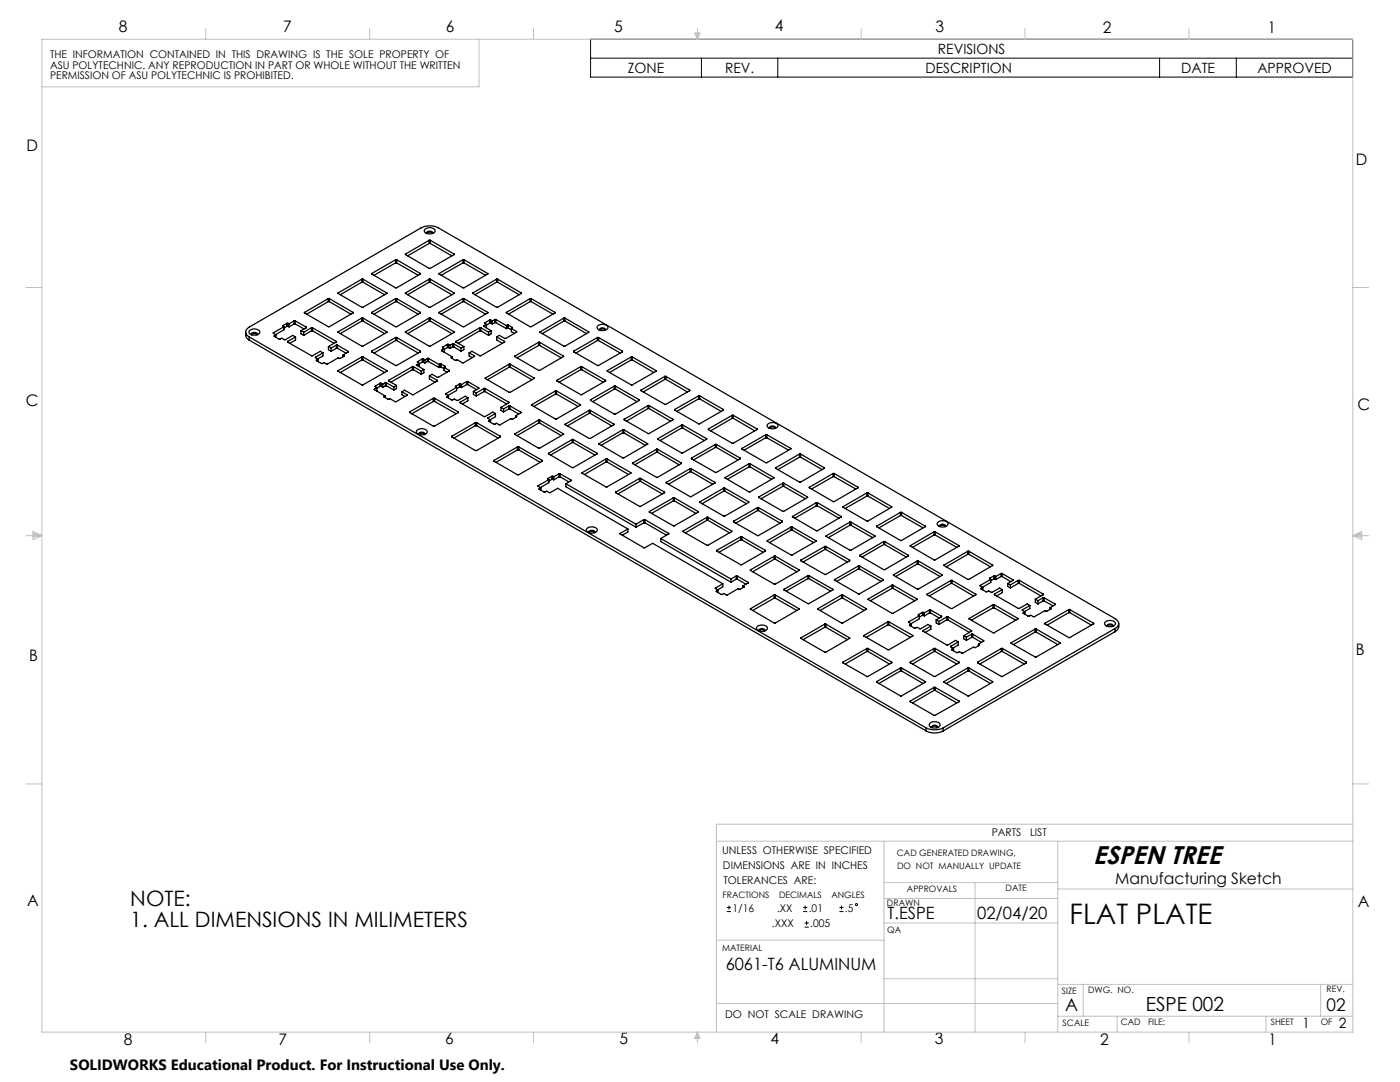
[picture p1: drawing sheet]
<svg xmlns="http://www.w3.org/2000/svg" width="279mm" height="216mm" viewBox="0 0 279 216" stroke-linecap="round" stroke-linejoin="round" font-family="sans-serif">
<defs><g id="words">
<text font-size="5.6" x="213.5" y="184.5">FLAT PLATE</text>
<text font-size="5.1" x="218.2" y="172.4">ESPEN TREE</text>
<g font-size="4.2">
<text x="26" y="180.9">NOTE:</text>
<text x="26" y="185">1. ALL DIMENSIONS IN MILIMETERS</text>
</g>
<text font-size="3.9" x="228.7" y="201.7">ESPE 002</text>
<g font-size="3.5">
<text x="212.6" y="201.7">A</text>
<text x="264.7" y="201.7">02</text>
</g>
<g font-size="3.4">
<text x="177.1" y="183.5">T.ESPE</text>
<text x="195" y="183.5">02/04/20</text>
<text x="144.8" y="193.6">6061-T6 ALUMINUM</text>
</g>
<g font-size="3.2">
<text x="23.7" y="6.3">8</text>
<text x="56.5" y="6.4">7</text>
<text x="89" y="6.4">6</text>
<text x="122.6" y="6.4">5</text>
<text x="154.6" y="6.3">4</text>
<text x="186.7" y="6.4">3</text>
<text x="220.1" y="6.6">2</text>
<text x="253" y="6.6">1</text>
<text x="5.3" y="30">D</text>
<text x="270.6" y="32.9">D</text>
<text x="5.2" y="81">C</text>
<text x="270.9" y="81.9">C</text>
<text x="5.8" y="132">B</text>
<text x="270.6" y="130.7">B</text>
<text x="222.6" y="176.4">Manufacturing Sketch</text>
<text x="5.4" y="180.9">A</text>
<text x="271" y="181">A</text>
<text x="24.7" y="208.4">8</text>
<text x="55.6" y="208.5">7</text>
<text x="88.8" y="208.4">6</text>
<text x="123.6" y="208.4">5</text>
<text x="153.8" y="208.4">4</text>
<text x="186.6" y="208.3">3</text>
<text x="219.6" y="208.4">2</text>
<text x="253.2" y="208.5">1</text>
</g>
<text font-size="3" x="14" y="213.5">SOLIDWORKS Educational Product. For Instructional Use Only.</text>
<g font-size="2.8">
<text x="187.2" y="10.8">REVISIONS</text>
<text x="125.3" y="14.5">ZONE</text>
<text x="144.7" y="14.5">REV.</text>
<text x="184.7" y="14.5">DESCRIPTION</text>
<text x="235.7" y="14.5">DATE</text>
<text x="250.9" y="14.5">APPROVED</text>
<text x="260" y="205.2">1</text>
<text x="267.2" y="205">2</text>
</g>
<g font-size="2.1">
<text x="10" y="11.6">THE INFORMATION CONTAINED IN THIS DRAWING IS THE SOLE PROPERTY OF</text>
<text x="10" y="13.7">ASU POLYTECHNIC. ANY REPRODUCTION IN PART OR WHOLE WITHOUT THE WRITTEN</text>
<text x="10" y="15.9">PERMISSION OF ASU POLYTECHNIC IS PROHIBITED.</text>
<text x="197.9" y="166.8">PARTS</text>
<text x="205.6" y="166.8">LIST</text>
<text x="144.1" y="170.3">UNLESS OTHERWISE SPECIFIED</text>
<text x="144.3" y="173.3">DIMENSIONS ARE IN INCHES</text>
<text x="144.4" y="176.4">TOLERANCES ARE:</text>
<text x="146.2" y="181.9">1/16</text>
<text x="154.1" y="185">.XXX</text>
<text x="155.1" y="181.9">.XX</text>
<text x="161.4" y="181.9">.01</text>
<text x="161.7" y="185">.005</text>
<text x="168.6" y="181.9">.5</text>
<text x="144.7" y="203">DO NOT SCALE DRAWING</text>
</g>
<g font-size="1.8">
<text x="179" y="170.9">CAD GENERATED DRAWING,</text>
<text x="179" y="173.4">DO NOT MANUALLY UPDATE</text>
<text x="144.2" y="179.2">FRACTIONS</text>
<text x="155.5" y="179.2">DECIMALS</text>
<text x="165.9" y="179.2">ANGLES</text>
<text x="181" y="178.1">APPROVALS</text>
<text x="200.7" y="177.9">DATE</text>
<text x="177" y="180.8">DRAWN</text>
<text x="144.1" y="189.8">MATERIAL</text>
<text x="177.1" y="186.2">QA</text>
<text x="264.7" y="197.9">REV.</text>
<text x="211.9" y="198.3">SIZE</text>
<text x="217.1" y="198.1">DWG. NO.</text>
<text x="212.1" y="204.7">SCALE</text>
<text x="223.7" y="204.6">CAD</text>
<text x="229.1" y="204.6">FILE:</text>
<text x="253.6" y="204.5">SHEET</text>
<text x="263.6" y="204.5">OF</text>
</g>
</g></defs>
<g fill="none" stroke="#000" stroke-width=".2">
<path d="M117.9 7.8h152v7.6h-152zM117.9 11.6h152M140 11.6v3.8M155.2 11.6v3.8M231.4 11.6v3.8M246.7 11.6v3.8M145.1 181.9h.8M145.1 181.1h.8M145.5 180.7v.8M160.3 181.9h.8M160.3 181.1h.8M160.6 185h.8"/>
<path d="M160.6 184.2h.8M160.7 180.7v.8M161 183.8v.8M167.5 181.9h.8M167.5 181.1h.8M167.9 180.7v.8"/>
<circle cx="170.9" cy="180.5" r=".21"/>
</g>
<g fill="none" stroke="#c0c0c0" stroke-width=".2">
<path d="M8.4 7.8h261.6v198.2h-261.6zM41.1 5.7v2.1M73.8 5.7v2.1M95.6 7.8v9.5h-87.2M106.5 5.7v2.1M138.6 6.6h1.1l-.5 1.2zM138.9 6.6l.3 1.2M139.2 5.7v2.1M139.5 6.6l-.3 1.2M171.9 5.7v2.1M204.6 5.7v2.1M237.3 5.7v2.1"/>
<path d="M5.2 57.4h3.2M270 57.4h3.2M5.2 106.9h3.2M6.6 106l1.8 .9-1.8 .8zM6.6 106.4l1.8 .5M6.6 106.6l1.8 .3M8.4 106.9l-1.8 .2M270 106.9h3.2M270 106.9l1.7 .2M270 106.9l1.7-.9v1.7zM271.7 106.6l-1.7 .3M271.7 106.4l-1.7 .5"/>
<path d="M5.2 156.4h3.2M270 156.4h3.2M143 167.9h127M176.4 167.9v38.1M176.4 179.3h34.7M176.4 176.1h34.7M194.6 176.1v29.9M211.1 167.9v38.1M211.1 177.4h58.9M270 164.5h-127v41.5M143 187.6h33.4M176.4 195.3h34.7"/>
<path d="M176.4 184.2h34.7M211.1 196.4h58.9M216.2 196.4v6.4M263.6 196.4v6.4M41.1 206v2.1M73.8 206v2.1M106.5 206v2.1M139.2 206v2.1M139.2 206l.5 1.2h-1.1zM139.2 206l-.3 1.2M139.2 206l.3 1.2M143 200.2h68.1"/>
<path d="M171.9 206v2.1M204.6 206v2.1M211.1 202.8h58.9M223 202.8v3.2M237.3 206v2.1M252.7 202.8v3.2"/>
</g>
<g fill="none" stroke="#000" stroke-width=".25">
<path d="M65.5 59.6h.2M65.5 59.6l-4.7 2.7M65.5 59.6v.6M65.7 59.6l4.7 2.7M65.7 59.6v.6M67.5 58.5v.1M67.5 58.6l4.7 2.7h.2l4.8-2.7M72.2 55.7h.2M72.2 56.3h.2M72.2 55.7l-4.7 2.8M72.2 55.7v.6M72.2 56.3l-4.3 2.5"/>
<path d="M72.4 55.7l4.8 2.8M72.4 56.3l4.4 2.5M72.4 55.7v.6M74.2 54.6v.1M74.2 54.7l4.8 2.7h.2l4.7-2.7M77.2 58.5v.1M79 51.8h.2M79 59.6h.2M79 52.5h.2M79 51.8l-4.8 2.8M79 59.6l-4.8 2.7M79 51.8v.7"/>
<path d="M79 59.6v.6M79 52.5l-4.4 2.4M79.2 51.8l4.7 2.8M79.2 59.6l4.7 2.7M79.2 52.5l4.3 2.4M79.2 51.8v.7M79.2 59.6v.6M80.9 58.5v.1M80.9 58.6l4.8 2.7h.2l4.7-2.7M80.9 50.7v.1M80.9 50.8l4.9 2.8 4.8-2.8M83.9 54.6v.1"/>
<path d="M84.7 45.8a1.34 1.34 0 0 1 2.2 .2 1.26 1.26 0 0 1-2.2 0zM85.2 46.6a.77 .77 0 0 1 1.1 0M85.2 46.6v-.1a.69 .69 0 0 1 1.2 0l-.1 .1M85.7 55.7h.2M85.7 47.9h.2M85.7 56.3h.2M85.7 48.6h.2M85.7 55.7l-4.8 2.8M85.7 47.9l-4.8 2.8M85.7 47.9v.7M85.7 55.7v.6M85.7 56.3l-4.3 2.5"/>
<path d="M85.7 48.6l-4.3 2.4M85.9 48.6l4.3 2.4M85.9 47.9l4.7 2.8M85.9 55.7l4.7 2.8M85.9 47.9v.7M85.9 55.7v.6M85.9 56.3l4.3 2.5M87.6 54.6v.1M87.6 54.7l4.8 2.7h.2l4.7-2.7M90.6 58.5v.1M90.6 50.7v.1M92.4 59.6h.2"/>
<path d="M92.4 51.8h.2M92.4 52.5h.2M92.4 59.6l-4.8 2.7M92.4 51.8l-4.8 2.8M92.4 51.8v.7M92.4 59.6v.6M92.4 52.5l-4.3 2.4M92.6 59.6l4.7 2.7M92.6 51.8l4.7 2.8M92.6 52.5l4.3 2.4M92.6 51.8v.7M92.6 59.6v.6"/>
<path d="M94.4 58.5v.1M94.4 58.6l4.7 2.7h.2l4.7-2.7M97.3 54.6v.1M99.1 55.7h.2M99.1 56.3h.2M99.1 55.7l-4.7 2.8M99.1 55.7v.6M99.1 56.3l-4.3 2.5M99.3 55.7l4.7 2.8M99.3 55.7v.6M99.3 56.3l4.3 2.5M104 58.5v.1"/>
<path d="M105.8 59.6h.2M105.8 59.6l-4.7 2.7M105.8 59.6v.6M106 59.6l4.8 2.7M106 59.6v.6M49 66.3a1.38 1.38 0 0 0 .7 1.6M49.7 67.2a1.04 1.04 0 0 1-.7-.9 1.04 1.04 0 0 1 .7-1l34.3-19.8a3.7 3.7 0 0 1 3.5 0l135 77.9a1.03 1.03 0 0 1 .8 1 1.03 1.03 0 0 1-.8 1M49.7 66a1.37 1.37 0 0 1 2.2 .3 1.26 1.26 0 0 1-2.2 0zM49.7 67.2l135.1 78M49.7 67.2v.7M49.7 67.9l135.1 77.9M50.2 66.8a.77 .77 0 0 1 1.1 0"/>
<path d="M50.2 66.8v-.1a.69 .69 0 0 1 1.2 0l-.1 .1M54.6 66.4v.1M54.6 66.5l.5 .3M54.8 67v.1M54.8 67.1l.9 .6 .5-.2 .6 .3 1.6-.9 .6 .3M55.1 66.8l-.3 .2M55.1 66.8v.5M56.5 64.9v.2M56.5 65.1l.2 .1M56.7 65.2l-2.1 1.2M56.7 65.2v.6l-1.7 1M57.3 64.5h.2"/>
<path d="M57.3 65.1h.2M57.3 64.5l-.8 .4M57.3 64.5v.6M57.3 65.1l-.6 .4M57.4 68.1v.2M57.4 68.3l4.8 2.7 1.7-.9 .6 .3M57.5 64.5l.2 .1M57.5 64.5v.6M57.5 65.1l.2 .1M57.7 64.6v.6M58.7 64h.2M58.7 64.6h.2"/>
<path d="M58.7 64l-1 .6M58.7 64.6l-1 .6M58.7 64v.6M58.9 64l2.2 1.3M58.9 64v.6M58.9 64.6l1.8 1.1M59 67.2l-1.6 .9M59 67.2v.6l-1.2 .7M60 66l.6 .3M60 66v.6l.6 .3M60.6 66.3v.6M60.8 62.3v.1"/>
<path d="M60.8 62.4l4.7 2.8h.2l4.7-2.8M61.1 65.3v.1M61.1 65.4l-1.1 .6M62.2 65.4h.2M62.2 66h.2M62.2 65.4l-1.6 .9M62.2 65.4v.6M62.2 66l-1.6 .9M62.4 65.4l4.7 2.7M62.4 65.4v.6M62.4 66l4.3 2.5M63 71.3v.1"/>
<path d="M63 71.4l.5 .3M63.2 71.9v.1M63.5 71.7l-.3 .2M63.5 71.7v.5M64.5 70.4l-1.5 .9M64.5 70.4v.6l-1.1 .6M65.5 60.2h.2M65.5 60.2l-4.3 2.5M65.5 69.1l.6 .4M65.5 69.1v.7l.6 .3M65.7 60.2l4.3 2.5M66.1 69.5v.6"/>
<path d="M67.1 68.1v.2M67.1 68.3l-1.6 .8M67.1 68.9h.2M67.1 69.5h.2M67.1 68.9l-1 .6M67.1 69.5l-1 .6M67.1 68.9v.6M67.3 68.9l2.2 1.2M67.3 68.9v.6M67.3 69.5l1.8 1M67.5 73.9v.2M67.5 74.1l4.7 2.7 5-2.7"/>
<path d="M67.5 66.2v.1M67.5 66.3l4.7 2.8h.2l4.8-2.8M68.5 70.8l.2 .1M68.5 70.8v.4M68.7 71.1l-.9 .4-.3-.1-2.2 1.3-.6-.3-.5 .2-1-.6M68.7 70.9v.2M69.5 70.1v.1M69.5 70.2l-1 .6M70.4 62.3v.1M72.2 71.2h.2M72.2 63.5h.2M72.2 71.8h.2"/>
<path d="M72.2 64.1h.2M72.2 63.5l-4.7 2.7M72.2 71.2l-4.7 2.7M72.2 63.5v.6M72.2 71.2v.6M72.2 71.8l-4.3 2.5M72.2 64.1l-4.3 2.5M72.4 71.2l4.8 2.7M72.4 63.5l4.8 2.7M72.4 64.1l4.4 2.5M72.4 71.8l4.4 2.5M72.4 63.5v.6"/>
<path d="M72.4 71.2v.6M74.2 62.3v.1M74.2 62.4l4.8 2.8h.2l4.7-2.8M74.2 70.1v.1M74.2 70.2l4.8 2.8 4.9-2.8M74.7 77.6v.2M74.7 77.8l2.1 1.2M74.9 77v.2M74.9 77.2l.3 .1M75.2 77.3l-.5 .3M75.2 77.3l-.1 .7M75.8 76.5h.3"/>
<path d="M75.8 77.1h.3M75.8 76.5l-.9 .5M75.8 76.5v.6M75.8 77.1l-.6 .4M76.1 76.5l.3 .2M76.1 76.5v.6M76.1 77.1l.3 .2M76.4 76.7v.6M76.7 79.1v.1M76.8 79l-.1 .1M76.8 79v.3M76.9 76.4h.2"/>
<path d="M76.9 77h.2M76.9 76.4l-.5 .3M76.9 76.4v.6M76.9 77l-.5 .3M77.1 76.4l1.5 .8M77.1 76.4v.6M77.1 77l1.5 .8M77.2 73.9v.2M77.2 66.2v.1M77.6 75.9v.1M77.6 76l1.5 .9M78.6 77.2v.6"/>
<path d="M79 67.3h.2M79 67.9h.2M79 60.2h.2M79 67.3l-4.8 2.8M79 67.9l-4.4 2.5M79 67.3v.6M79 60.2l-4.4 2.5M79.1 76.9l-.5 .3M79.1 76.9v.6l-.5 .3M79.2 67.3l4.7 2.8M79.2 67.3v.6M79.2 67.9l4.3 2.5"/>
<path d="M79.2 60.2l4.3 2.5M80.2 78.2l1 .6M80.2 78.2v.6l.6 .3M80.9 66.2v.1M80.9 66.3l4.8 2.8h.2l4.7-2.8M81.2 78.9l-2.1 1.3-1.3-.6-.4 .1-.7-.5M81.2 78.8v.1M82.3 73.2h.2M82.3 73.8h.2M82.3 73.2l-4.7 2.7M82.3 73.2v.6M82.3 73.8l-4.3 2.5"/>
<path d="M82.5 73.2l1.6 .8M82.5 73.2v.6M82.5 73.8l1.6 .9M83.1 72.8v.1M83.1 72.9l1.5 .8M83.3 72.2v.1M83.3 72.3l.3 .2M83.6 72.5l-.5 .3M83.6 72.5v.6M83.9 62.3v.1M83.9 70.1v.1M84.1 74v.7"/>
<path d="M84.3 71.6h.2M84.3 72.2h.2M84.3 71.6l-1 .6M84.3 71.6v.6M84.3 72.2l-.7 .4M84.5 71.6l.3 .2M84.5 71.6v.6M84.5 72.2l.3 .2M84.6 73.7l-.5 .3M84.6 73.7v.7l-.5 .3M84.8 71.8v.6M85.3 71.5h.2"/>
<path d="M85.3 72.1h.2M85.3 71.5l-.5 .3M85.3 71.5v.6M85.3 72.1l-.5 .3M85.5 71.5l2.1 1.2M85.5 71.5v.6M85.5 72.1l2.1 1.2M85.7 63.5h.2M85.7 64.1h.2M85.7 63.5l-4.8 2.7M85.7 63.5v.6M85.7 64.1l-4.3 2.5"/>
<path d="M85.7 75l1.5 .9M85.7 75v.6l1.1 .7M85.9 63.5l4.7 2.7M85.9 63.5v.6M85.9 64.1l4.3 2.5M86.5 79.5h.2M86.5 79.5l-4.7 2.7M86.5 79.5v.6M86.7 79.5l4.7 2.7M86.7 79.5v.6M87.2 76l-4.7 2.8-1.7-.9-.6 .3M87.2 75.9v.1"/>
<path d="M87.6 62.3v.1M87.6 62.4l4.8 2.8h.2l4.7-2.8M87.6 72.7v.6M87.8 72.6h.2M87.8 73.2h.2M87.8 72.6l-.2 .1M87.8 72.6v.6M87.8 73.2l-.2 .1M88 72.6l.8 .5M88 72.6v.6M88 73.2l.6 .4M88.2 69.9v.1"/>
<path d="M88.2 70l2.1 1.2M88.3 69.3v.1M88.3 69.4l.4 .2M88.6 73.3l1 .6M88.6 73.3v.6l.6 .4M88.7 69.6l-.5 .3M88.7 69.6l-.1 .6M88.8 73.1v.1M88.8 73.2l-.2 .1M89 78.5v.1M89 78.6l.5 .4M89.2 79.1v.1"/>
<path d="M89.2 79.2l.9 .6 .6-.2 .6 .3 1.6-.8 .5 .3M89.3 68.7h.2M89.3 69.4h.2M89.3 68.7l-1 .6M89.3 68.7v.7M89.3 69.4l-.6 .3M89.5 79l-.3 .1M89.5 68.7l.3 .2M89.5 68.7v.7M89.5 79v.4M89.5 69.4l.3 .1M89.6 74l-2.2 1.3-1.2-.6-.5 .3"/>
<path d="M89.6 73.9v.1M89.8 68.9v.6M90.1 71.3v.1M90.3 71.2l-.2 .1M90.3 71.2v.3M90.3 68.6h.3M90.3 69.2h.3M90.3 68.6l-.5 .3M90.3 68.6v.6M90.3 69.2l-.5 .3M90.6 68.6l1.4 .9M90.6 68.6v.6"/>
<path d="M90.6 69.2l1.4 .9M90.6 66.2v.1M90.9 77.1v.1M90.9 77.2l.2 .1M91 68.1v.2M91 68.3l1.6 .8M91.1 77.3l-2.1 1.2M91.1 77.3v.6l-1.7 1M91.7 76.6h.2M91.7 77.2h.2M91.7 76.6l-.8 .5M91.7 76.6v.6"/>
<path d="M91.7 77.2l-.6 .4M91.9 76.6l.2 .1M91.9 76.6v.6M91.9 77.2l.2 .1M92 69.5v.6M92.1 76.7v.6M92.4 60.2h.2M92.4 60.2l-4.3 2.5M92.6 69.1l-.6 .4M92.6 69.1v.7l-.6 .3M92.6 60.2l4.3 2.5M93.1 76.1h.2"/>
<path d="M93.1 76.7h.2M93.1 76.1l-1 .6M93.1 76.1v.6M93.1 76.7l-1 .6M93.3 76.1l2.2 1.3M93.3 76.1v.6M93.3 76.7l1.8 1.1M93.4 79.4l-1.6 .9M93.4 79.4v.6l-1.1 .6M93.6 70.4v.6l.7 .4M93.6 70.4l1.1 .6M94.5 78.1l.5 .3"/>
<path d="M94.5 78.1v.6l.5 .3M94.7 71.1l-2.3 1.3-1.1-.6-.4 .1-.8-.5M94.7 71v.1M95 78.4v.6M95.5 77.4v.1M95.5 77.5l-1 .6M95.7 65.4h.3M95.7 66h.3M95.7 65.4l-4.7 2.7M95.7 66l-4.3 2.5M95.7 65.4v.6M96 65.4l1.5 .9"/>
<path d="M96 65.4v.6M96 66l1.5 .9M96.6 65v.1M96.6 65.1l1.4 .9M96.6 77.5h.2M96.6 78.1h.2M96.6 77.5l-1.6 .9M96.6 77.5v.6M96.6 78.1l-1.6 .9M96.8 64.4v.2M96.8 64.6l.3 .1M96.8 78.1l4.3 2.5"/>
<path d="M96.8 77.5l4.7 2.8M96.8 77.5v.6M96.9 75.4v.1M96.9 75.5l4.7 2.8h.2l4.8-2.8M97.1 64.7l-.5 .3M97.1 64.7l-.1 .7M97.3 62.3v.1M97.5 66.3v.6M97.7 63.9h.2M97.7 64.5h.2M97.7 63.9l-.9 .5M97.7 63.9v.6"/>
<path d="M97.7 64.5l-.6 .3M97.9 63.9l.3 .2M97.9 63.9v.6M97.9 64.5l.3 .2M98 66l-.5 .3M98 66v.6l-.5 .3M98.2 64.1v.6M98.7 63.7h.3M98.7 64.4h.3M98.7 63.7l-.5 .4M98.7 63.7v.7M98.7 64.4l-.5 .3"/>
<path d="M99 63.7l2.1 1.3M99 63.7v.7M99 64.4l2.1 1.2M99.1 67.2l1.6 .9M99.1 67.2v.6l1.2 .7M100.7 68.3l-4.8 2.7-1.7-.9-.6 .3M100.7 68.1v.2M101.1 62.3v.1M101.1 62.4l4.7 2.8h.2l4.8-2.8M101.1 65v.6M101.2 64.9h.3M101.2 65.5h.3"/>
<path d="M101.2 64.9l-.1 .1M101.2 64.9v.6M101.2 65.5l-.1 .1M101.5 64.9l.7 .4M101.5 64.9v.6M101.5 65.5l.6 .3M101.6 72.7h.2M101.6 73.3h.2M101.6 72.7l-4.7 2.7M101.6 72.7v.6M101.6 73.3l-4.3 2.5M101.8 72.7l4.8 2.7"/>
<path d="M101.8 72.7v.6M101.8 73.3l4.4 2.5M102.1 65.5l1 .6M102.1 65.5v.7l.6 .3M102.2 65.3v.1M102.2 65.4l-.1 .1M102.8 71v.2M102.8 71.2l4.8 2.7 4.8-2.7M103.1 66.3l-2.2 1.3-1.2-.7-.6 .3M103.1 66.1v.2M105.8 60.2h.2M105.8 60.2l-4.3 2.5"/>
<path d="M106 60.2l4.3 2.5M106.6 75.4v.1M107.5 68.3h.2M107.5 68.9h.2M107.5 68.3l-4.7 2.7M107.5 68.3v.6M107.5 68.9l-4.3 2.5M107.7 68.3l4.7 2.7M107.7 68.3v.6M107.7 68.9l4.3 2.5M107.8 66.2v.1M107.8 66.3l4.7 2.8h.2l4.8-2.8"/>
<path d="M110.8 62.3v.1M110.8 78h.3M110.8 78.6h.3M110.8 78l-4.7 2.8M110.8 78v.6M110.8 78.6l-4.3 2.5M111.1 78l4.7 2.8M111.1 78v.6M111.1 78.6l4.3 2.5M111.2 75.9v.1M111.2 76l4.7 2.8 4.9-2.8M112.4 71v.2"/>
<path d="M112.5 63.5h.2M112.5 64.1h.2M112.5 63.5l-4.7 2.7M112.5 63.5v.6M112.5 64.1l-4.3 2.5M112.7 63.5l4.8 2.7M112.7 63.5v.6M112.7 64.1l4.4 2.5M114.5 70.1v.1M114.5 70.2l4.8 2.8 4.9-2.8M115.9 73.2h.2M115.9 73.8h.2"/>
<path d="M115.9 73.2l-4.7 2.7M115.9 73.2v.6M115.9 73.8l-4.3 2.5M116.1 73.2l4.7 2.7M116.1 73.2v.6M116.1 73.8l4.3 2.5M117.5 66.2v.1M117.9 79.8v.1M117.9 79.9l4.7 2.8 5-2.8M119.2 65.1a1.37 1.37 0 0 1 2.2 .2 1.29 1.29 0 0 1-2.3 0zM119.2 67.3h.3M119.2 67.9h.3"/>
<path d="M119.2 67.3l-4.7 2.8M119.2 67.3v.6M119.2 67.9l-4.3 2.5M119.5 67.3l4.7 2.8M119.5 67.3v.6M119.5 67.9l4.3 2.5M119.7 65.9a.81 .81 0 0 1 1.1 0M119.7 65.9l-.1-.1a.69 .69 0 0 1 1.2 0v.1M120.8 75.9v.1M121.2 73.9v.2M121.2 74.1l4.8 2.7 4.9-2.7M122.6 77h.2"/>
<path d="M122.6 77.6h.2M122.6 77l-4.7 2.8M122.6 77v.6M122.6 77.6l-4.3 2.6M122.8 77.6l4.3 2.6M122.8 77l4.8 2.8M122.8 77v.6M124.2 70.1v.1M126 71.2h.2M126 71.8h.2M126 71.2l-4.8 2.7M126 71.2v.6"/>
<path d="M126 71.8l-4.4 2.5M126.2 71.2l4.7 2.7M126.2 71.8l4.3 2.5M126.2 71.2v.6M127.6 79.8v.1M128 77.8v.2M128 78l4.7 2.7 4.9-2.7M130.9 73.9v.2M132.7 75.1h.2M132.7 75.7h.2M132.7 75.1l-4.7 2.7M132.7 75.1v.6"/>
<path d="M132.7 75.7l-4.3 2.5M132.9 75.1l4.7 2.7M132.9 75.1v.6M132.9 75.7l4.3 2.5M137.6 77.8v.2M139.4 79h.2M139.4 79.6h.2M139.4 79l-4.7 2.7M139.4 79v.6M139.4 79.6l-4.3 2.5M139.6 79l4.8 2.7M139.6 79v.6"/>
<path d="M139.6 79.6l4.3 2.5M81.8 82.3l4.7 2.8h.2l4.7-2.8M81.8 82.2v.1M83.1 85.9a1.37 1.37 0 0 1 2.2 .2 1.26 1.26 0 0 1-2.2 0zM83.6 86.7a.77 .77 0 0 1 1.1 0M83.6 86.7v-.1a.69 .69 0 0 1 1.2 0l-.1 .1M86.5 80.1h.2M86.5 80.1l-4.3 2.4M86.7 80.1l4.3 2.4M90.2 87v.2M90.2 87.2l4.8 2.7 4.8-2.7M91.4 82.2v.1"/>
<path d="M91.8 80.3v.1M91.8 80.4l4.8 2.7 1.8-.9 .5 .3M94.9 84.3h.2M94.9 84.9h.2M94.9 84.3l-4.7 2.7M94.9 84.3v.6M94.9 84.9l-4.3 2.5M95.1 84.3l4.7 2.7M95.1 84.9l4.3 2.5M95.1 84.3v.6M97.4 83.4v.1M97.4 83.5l.5 .3"/>
<path d="M97.6 84v.1M97.9 83.8l-.3 .2M97.9 83.8v.5M98.6 91.9v.1M98.6 92l4.7 2.8 4.9-2.8M98.9 82.5l-1.5 .9M98.9 82.5v.6l-1.1 .6M99.8 87v.2M100 81.3l.5 .3M100 81.3v.6l.5 .3M100.5 81.6v.6M101.5 81h.3"/>
<path d="M101.5 80.3v.1M101.5 81.6h.3M101.5 81l-1 .6M101.5 80.4l-1.5 .9M101.5 81v.6M101.5 81.6l-1 .6M101.8 81l2.1 1.2M101.8 81v.6M101.8 81.6l1.7 1M102.8 86.6v.1M102.8 86.7l4.7 2.7h.2l4.7-2.7M102.9 83l.2 .1"/>
<path d="M102.9 83v.3M103.1 83.2l-.8 .5-.4-.2-2.1 1.3-.7-.3-.5 .2-1-.6M103.1 83.1v.1M103.3 89.2h.2M103.3 89.8h.2M103.3 89.2l-4.7 2.7M103.3 89.2v.6M103.3 89.8l-4.3 2.5M103.5 89.2l4.7 2.7M103.5 89.2v.6M103.5 89.8l4.3 2.5M103.9 82.2v.2"/>
<path d="M103.9 82.4l-1 .6M106.1 80.8v.1M106.1 80.9l4.7 2.7h.3l4.7-2.7M107.4 96.9v.1M107.4 97l.6 .3M107.5 83.8h.2M107.5 84.4h.2M107.5 83.8l-4.7 2.8M107.5 83.8v.6M107.5 84.4l-4.3 2.5M107.6 97.5v.1M107.6 97.6l1 .6 .5-.2 .7 .3 1.5-.9 14 8.2"/>
<path d="M107.7 83.8l4.7 2.8M107.7 83.8v.6M107.7 84.4l4.3 2.5M108 97.3l-.4 .2M108 97.3v.5M108.2 91.9v.1M109.4 95.5v.1M109.4 95.6l.1 .1M109.5 90.5v.1M109.5 90.6l4.7 2.7h.2l4.8-2.7M109.5 95.7l-2.1 1.2M109.5 95.7v.6l-1.7 1"/>
<path d="M110.1 95h.2M110.1 95.6h.2M110.1 95l-.7 .5M110.1 95v.6M110.1 95.6l-.6 .4M110.3 95l.2 .1M110.3 95v.6M110.3 95.6l.2 .1M110.5 95.1v.6M111.6 94.5h.2M111.6 95.1h.2M111.6 94.5l-1.1 .6"/>
<path d="M111.6 94.5v.6M111.6 95.1l-1.1 .6M111.8 94.5l2.1 1.3M111.8 94.5v.6M111.8 95.1l1.7 1.1M112.4 86.6v.1M112.8 84.6v.1M112.8 84.7l4.8 2.8h.2l4.7-2.8M112.9 96.5l14 8.1M112.9 96.5v.6l14 8.1M113.9 95.8v.1M113.9 95.9l-1 .6"/>
<path d="M114.2 87.7h.2M114.2 88.3h.2M114.2 87.7l-4.7 2.8M114.2 87.7v.6M114.2 88.3l-4.3 2.5M114.4 87.7l4.8 2.8M114.4 88.3l4.3 2.5M114.4 87.7v.6M115.8 80.8v.1M116.2 94.3v.1M116.2 94.4l4.8 2.8 4.9-2.8M117.6 81.9h.2"/>
<path d="M117.6 82.5h.2M117.6 81.9l-4.8 2.7M117.6 81.9v.6M117.6 82.5l-4.4 2.5M117.8 81.9l4.7 2.7M117.8 81.9v.6M117.8 82.5l4.3 2.5M119.2 90.5v.1M119.6 88.5v.1M119.6 88.6l4.7 2.8h.2l4.7-2.8M120.9 91.6h.2M120.9 92.2h.2"/>
<path d="M120.9 91.6l-4.7 2.7M120.9 91.6v.6M120.9 92.2l-4.3 2.5M121.1 91.6l4.8 2.7M121.1 91.6v.6M121.1 92.2l4.3 2.5M122.5 84.6v.1M122.9 98.2v.1M122.9 98.3l4.8 2.8 4.9-2.8M124.3 85.8h.2M124.3 86.4h.2M124.3 85.8l-4.7 2.7"/>
<path d="M124.3 85.8v.6M124.3 86.4l-4.3 2.5M124.5 85.8l4.7 2.7M124.5 85.8v.6M124.5 86.4l4.3 2.5M124.6 83.6v.2M124.6 83.8l4.8 2.7 4.9-2.7M125.9 94.3v.1M126.3 92.4v.1M126.3 92.5l4.7 2.7h.2l4.8-2.7M127.6 95.5h.2M127.6 96.1h.2"/>
<path d="M127.6 95.5l-4.7 2.7M127.6 95.5v.6M127.6 96.1l-4.3 2.5M127.8 95.5l4.8 2.7M127.8 95.5v.6M127.8 96.1l4.4 2.5M129.2 88.5v.1M129.3 80.9h.2M129.3 81.5h.2M129.3 80.9l-4.7 2.7M129.3 80.9v.6M129.3 81.5l-4.3 2.5"/>
<path d="M129.5 80.9l4.8 2.7M129.5 80.9v.6M129.5 81.5l4.3 2.5M131 89.6h.2M131 90.2h.2M131 89.6l-4.7 2.8M131 89.6v.6M131 90.2l-4.3 2.5M131.2 89.6l4.8 2.8M131.2 90.2l4.3 2.5M131.2 89.6v.6M131.3 87.5v.2"/>
<path d="M131.3 87.7l4.8 2.7 4.9-2.7M132.6 98.2v.1M133 96.2v.2M133 96.4l4.8 2.7 4.9-2.7M134.3 83.6v.2M134.4 99.3h.2M134.4 99.9h.2M134.4 99.3l-4.8 2.8M134.4 99.3v.6M134.4 99.9l-4.4 2.5M134.6 99.3l4.7 2.8M134.6 99.9l4.3 2.5"/>
<path d="M134.6 99.3v.6M134.7 81.7v.1M134.7 81.8l4.7 2.8 5-2.8M136 92.4v.1M136 84.8h.2M136 85.4h.2M136 84.8l-4.7 2.7M136 84.8v.6M136 85.4l-4.3 2.5M136.2 84.8l4.8 2.7M136.2 84.8v.6M136.2 85.4l4.4 2.5"/>
<path d="M137.7 93.5h.2M137.7 94.1h.2M137.7 93.5l-4.7 2.7M137.7 93.5v.6M137.7 94.1l-4.3 2.5M137.9 93.5l4.8 2.7M137.9 93.5v.6M137.9 94.1l4.3 2.5M138 91.4v.1M138 91.5l4.8 2.8 4.9-2.8M141 87.5v.2M141.4 85.6v.1"/>
<path d="M141.4 85.7l4.8 2.8 4.9-2.8M142.7 96.2v.2M142.8 88.7h.2M142.8 89.3h.2M142.8 88.7l-4.8 2.7M142.8 88.7v.6M142.8 89.3l-4.4 2.5M143 88.7l4.7 2.7M143 88.7v.6M143 89.3l4.3 2.5M144.4 81.7v.1M144.4 97.4h.2"/>
<path d="M144.4 98h.2M144.4 97.4l-4.7 2.7M144.4 97.4v.6M144.4 98l-4.3 2.5M144.6 97.4l4.8 2.7M144.6 98l4.4 2.5M144.6 97.4v.6M144.7 95.3v.1M144.7 95.4l4.8 2.8 4.9-2.8M146.1 82.9h.2M146.1 83.5h.2M146.1 82.9l-4.7 2.7"/>
<path d="M146.1 82.9v.6M146.1 83.5l-4.3 2.5M146.3 82.9l4.8 2.7M146.3 82.9v.6M146.3 83.5l4.3 2.5M147.7 91.4v.1M148.1 89.5v.1M148.1 89.6l4.8 2.8 4.9-2.8M149.5 92.5h.2M149.5 93.2h.2M149.5 92.5l-4.8 2.8M149.5 92.5v.7"/>
<path d="M149.5 93.2l-4.3 2.4M149.7 92.5l4.7 2.8M149.7 93.2l4.3 2.4M149.7 92.5v.7M151.1 85.6v.1M151.4 99.2v.1M151.4 99.3l4.9 2.8 4.8-2.8M152.8 86.7h.2M152.8 87.3h.2M152.8 86.7l-4.7 2.8M152.8 86.7v.6M152.8 87.3l-4.3 2.5"/>
<path d="M153 86.7l4.8 2.8M153 86.7v.6M153 87.3l4.4 2.5M153.4 84.5a1.34 1.34 0 0 1 1.9 .4 1.29 1.29 0 0 1-2.2 0zM154.4 95.3v.1M154.8 85.4a.73 .73 0 0 0-1.2 .1v-.2a.69 .69 0 0 1 1.2 0l-.1 .2M154.8 93.3v.2M154.8 93.5l4.8 2.7 4.9-2.7M156.2 96.4h.2M156.2 97h.2M156.2 96.4l-4.8 2.8M156.2 96.4v.6"/>
<path d="M156.2 97l-4.3 2.5M156.4 96.4l4.7 2.8M156.4 96.4v.6M156.4 97l4.3 2.5M157.8 89.5v.1M159.6 90.6h.2M159.6 91.2h.2M159.6 90.6l-4.8 2.7M159.6 90.6v.6M159.6 91.2l-4.3 2.5M159.8 90.6l4.7 2.7M159.8 91.2l4.3 2.5"/>
<path d="M159.8 90.6v.6M161.1 99.2v.1M161.5 97.2v.1M161.5 97.3l4.8 2.8 4.9-2.8M164.5 93.3v.2M166.3 94.5h.2M166.3 95.1h.2M166.3 94.5l-4.8 2.7M166.3 94.5v.6M166.3 95.1l-4.3 2.5M166.5 94.5l4.7 2.7M166.5 94.5v.6"/>
<path d="M166.5 95.1l4.3 2.5M171.2 97.2v.1M173 98.4h.2M173 99h.2M173 98.4l-4.8 2.7M173 98.4v.6M173 99l-4.3 2.5M173.2 98.4l4.7 2.7M173.2 98.4v.6M173.2 99l4.3 2.5M117.1 105.5a1.37 1.37 0 0 1 2.1 .3 1.26 1.26 0 0 1-2.2 0zM117.5 106.3a.74 .74 0 0 1 1.2 0 .58 .58 0 0 0-.6-.5 .58 .58 0 0 0-.6 .5h.1"/>
<path d="M123.8 106.4v.1M123.8 106.5l4.7 2.8 1.7-.9 14.1 8.1M125.3 105.6l-1.5 .8M125.3 105.6v.6l-1.1 .6M126.9 104.6v.6M128.5 103.7h.2M128.5 104.3h.2M128.5 103.7l-1.6 .9M128.5 103.7v.6M128.5 104.3l-1.6 .9M128.7 103.7l4.7 2.7M128.7 103.7v.6"/>
<path d="M128.7 104.3l4.3 2.5M129.6 102.1v.1M129.6 102.2l4.8 2.8 4.9-2.8M131.9 107.5l14 8M131.9 107.5v.6l14 8.1M133.4 106.4v.1M133.4 106.5l-1.5 1M136.3 105.9v.2M136.3 106.1l4.8 2.7 4.9-2.7M139.3 102.1v.1M139.7 100.1v.2M139.7 100.3l4.8 2.7 4.9-2.7"/>
<path d="M141.1 103.2h.2M141.1 103.8h.2M141.1 103.2l-4.8 2.7M141.1 103.2v.6M141.1 103.8l-4.3 2.5M141.3 103.2l4.7 2.7M141.3 103.2v.6M141.3 103.8l4.3 2.5M142.8 117.3v.1M142.8 117.4l.5 .4M143 117.9v.1M143.1 109.8v.2"/>
<path d="M143.1 110l4.7 2.7 5-2.7M143.3 117.8l-.3 .1M143.3 117.8v.5M144.3 116.5l-1.5 .8M144.3 116.5v.6l-1.1 .6M145.9 115.5v.7M146 105.9v.2M146.4 104v.1M146.4 104.1l4.8 2.8 4.9-2.8M146.9 114.9h.2M146.9 115.6h.2M146.9 114.9l-1 .6"/>
<path d="M146.9 114.9v.7M146.9 115.6l-1 .6M147.1 114.9l2.2 1.3M147.1 114.9v.7M147.1 115.6l1.8 1M147.8 107.1h.2M147.8 107.7h.2M147.8 107.1l-4.7 2.7M147.8 107.1v.6M147.8 107.7l-4.3 2.5M148 107.1l4.8 2.7M148 107.1v.6"/>
<path d="M148 107.7l4.3 2.5M148.3 116.9l.1 .1M148.3 116.9v.4M148.4 117.2l-.7 .4-.4-.1-2.2 1.2-.6-.3-.5 .2-1-.6M148.4 117v.2M149.3 116.2v.1M149.3 116.3l-1 .6M149.4 100.1v.2M149.8 113.7v.1M149.8 113.8l4.8 2.8 4.9-2.8M151.2 101.3h.2M151.2 101.9h.2"/>
<path d="M151.2 101.3l-4.8 2.7M151.2 101.3v.6M151.2 101.9l-4.3 2.5M151.4 101.3l4.7 2.7M151.4 101.9l4.3 2.5M151.4 101.3v.6M152.8 109.8v.2M153.1 107.9v.1M153.1 108l4.8 2.8 4.9-2.8M154.5 118.7h.2M154.5 111h.2M154.5 119.3h.2"/>
<path d="M154.5 111.6h.2M154.5 118.7l-4.7 2.8M154.5 111l-4.7 2.7M154.5 111v.6M154.5 118.7v.6M154.5 119.3l-4.3 2.5M154.5 111.6l-4.3 2.5M154.7 118.7l4.8 2.8M154.7 111l4.8 2.7M154.7 111v.6M154.7 118.7v.6M154.7 119.3l4.3 2.5"/>
<path d="M154.7 111.6l4.3 2.5M156.1 104v.1M156.5 117.6v.1M156.5 117.7l4.8 2.8 4.9-2.8M157.9 105.2h.2M157.9 105.8h.2M157.9 105.2l-4.8 2.7M157.9 105.2v.6M157.9 105.8l-4.3 2.5M158.1 105.2l4.7 2.7M158.1 105.2v.6M158.1 105.8l4.3 2.5"/>
<path d="M158.2 103v.2M158.2 103.2l4.8 2.7 4.9-2.7M159.5 113.7v.1M159.8 111.8v.1M159.8 111.9l4.8 2.8 4.9-2.8M161.2 114.9h.2M161.2 115.5h.2M161.2 114.9l-4.7 2.7M161.2 115.5l-4.3 2.4M161.2 114.9v.6M161.4 114.9l4.8 2.7M161.4 114.9v.6"/>
<path d="M161.4 115.5l4.4 2.4M162.8 107.9v.1M162.9 100.3h.2M162.9 100.9h.2M162.9 100.3l-4.7 2.7M162.9 100.3v.6M162.9 100.9l-4.3 2.5M163.1 100.3l4.8 2.7M163.1 100.3v.6M163.1 100.9l4.3 2.5M164.6 109h.2M164.6 109.6h.2"/>
<path d="M164.6 109l-4.8 2.8M164.6 109v.6M164.6 109.6l-4.3 2.5M164.8 109l4.7 2.8M164.8 109v.6M164.8 109.6l4.3 2.5M164.9 106.9v.1M164.9 107l4.7 2.8h.2l4.8-2.8M166.2 117.6v.1M166.6 115.6v.2M166.6 115.8l4.7 2.7 4.9-2.7M167.9 103v.2"/>
<path d="M168 118.7h.2M168 119.3h.2M168 118.7l-4.8 2.8M168 118.7v.6M168 119.3l-4.3 2.5M168.2 118.7l4.7 2.8M168.2 118.7v.6M168.2 119.3l4.3 2.5M168.2 101.1v.1M168.2 101.2l4.9 2.8 4.8-2.8M169.5 111.8v.1M169.6 104.2h.2"/>
<path d="M169.6 104.8h.2M169.6 104.2l-4.7 2.7M169.6 104.2v.6M169.6 104.8l-4.3 2.5M169.8 104.2l4.8 2.7M169.8 104.2v.6M169.8 104.8l4.4 2.5M171.3 112.9h.2M171.3 113.5h.2M171.3 112.9l-4.7 2.7M171.3 112.9v.6M171.3 113.5l-4.3 2.5"/>
<path d="M171.5 112.9l4.7 2.7M171.5 112.9v.6M171.5 113.5l4.3 2.5M171.6 110.8v.1M171.6 110.9l4.8 2.8h.2l4.7-2.8M173.3 119.5v.1M173.3 119.6l4.8 2.8 4.9-2.8M174.6 106.9v.1M175 105v.1M175 105.1l4.7 2.7h.2l4.7-2.7M176.2 115.6v.2M176.4 108.1h.2"/>
<path d="M176.4 108.7h.2M176.4 108.1l-4.8 2.7M176.4 108.1v.6M176.4 108.7l-4.4 2.5M176.6 108.7l4.3 2.5M176.6 108.1l4.7 2.7M176.6 108.1v.6M177.9 101.1v.1M178 116.8h.2M178 117.4h.2M178 116.8l-4.7 2.7M178 116.8v.6"/>
<path d="M178 117.4l-4.3 2.5M178.2 116.8l4.8 2.7M178.2 116.8v.6M178.2 117.4l4.4 2.5M178.3 114.7v.1M178.3 114.8l4.8 2.7h.2l4.7-2.7M179.7 102.2h.2M179.7 102.9h.2M179.7 102.2l-4.7 2.8M179.7 102.2v.7M179.7 102.9l-4.3 2.4M179.9 102.2l4.7 2.8"/>
<path d="M179.9 102.2v.7M179.9 102.9l4.3 2.4M181.3 110.8v.1M181.7 108.9v.1M181.7 109l4.7 2.7h.2l4.8-2.7M183 119.5v.1M183.1 111.9h.2M183.1 112.5h.2M183.1 111.9l-4.8 2.8M183.1 111.9v.6M183.1 112.5l-4.3 2.5M183.3 111.9l4.7 2.8"/>
<path d="M183.3 111.9v.6M183.3 112.5l4.3 2.5M184.6 105v.1M185 118.6v.1M185 118.7l4.8 2.7h.2l4.7-2.7M186.4 106.1h.2M186.4 106.8h.2M186.4 106.1l-4.7 2.8M186.4 106.1v.7M186.4 106.8l-4.3 2.4M186.6 106.1l4.8 2.8M186.6 106.1v.7"/>
<path d="M186.6 106.8l4.4 2.4M187.1 104.3a1.37 1.37 0 0 1 2.1 .2 1.29 1.29 0 0 1-2.2 0zM188 114.7v.1M188.4 112.7v.2M188.4 112.9l4.7 2.7h.3l4.7-2.7M188.7 105.1a.74 .74 0 0 0-1.1 0 .55 .55 0 0 1 .5-.5 .55 .55 0 0 1 .6 .5M189.8 115.8h.2M189.8 116.4h.2M189.8 115.8l-4.8 2.8M189.8 115.8v.6M189.8 116.4l-4.3 2.5M190 115.8l4.7 2.8"/>
<path d="M190 115.8v.6M190 116.4l4.3 2.5M191.4 108.9v.1M193.1 110h.3M193.1 110.6h.3M193.1 110l-4.7 2.7M193.1 110v.6M193.1 110.6l-4.3 2.5M193.4 110.6l4.3 2.5M193.4 110l4.7 2.7M193.4 110v.6M194.7 118.6v.1"/>
<path d="M195.7 116.8v.1M195.7 116.9l.4 .3M195.8 117.4v.1M195.8 117.5l1 .6 .5-.2 .5 .3 1.7-.9 .5 .4M196.1 117.2l-.3 .2M196.1 117.2v.5M197.6 115.4v.1M197.6 115.5l.1 .1M197.7 115.6l-2 1.2M197.7 115.6v.6l-1.6 1M198.1 112.7v.2M198.3 114.9h.2"/>
<path d="M198.3 115.5h.2M198.3 114.9l-.7 .5M198.3 114.9v.6M198.3 115.5l-.6 .4M198.5 118.5v.2M198.5 118.7l4.7 2.7 1.8-.9 .5 .3M198.5 114.9l.2 .1M198.5 114.9v.6M198.5 115.5l.2 .1M198.7 115v.6M199.8 114.4h.2M199.8 115h.2"/>
<path d="M199.8 114.4l-1.1 .6M199.8 114.4v.6M199.8 115l-1.1 .6M200 114.4l2.1 1.3M200 114.4v.6M200 115l1.7 1.1M200 117.7l-1.5 .8M200 117.7v.6l-1.1 .6M201.1 116.4l.5 .3M201.1 116.4v.6l.5 .3M201.6 116.7v.6M202.1 115.7v.1"/>
<path d="M202.1 115.8l-1 .6M203.2 115.8h.2M203.2 116.4h.2M203.2 115.8l-1.6 .9M203.2 115.8v.6M203.2 116.4l-1.6 .9M203.4 116.4l4.4 2.5M203.4 115.8l4.8 2.7M203.4 115.8v.6M206.6 119.6l.6 .3M206.6 119.6v.6l.6 .3M207.2 119.9v.6"/>
<path d="M208.2 119.3h.2M208.2 118.5v.2M208.2 119.9h.2M208.2 119.3l-1 .6M208.2 118.7l-1.6 .9M208.2 119.3v.6M208.2 119.9l-1 .6M208.4 119.3l2.2 1.2M208.4 119.3v.6M208.4 119.9l1.7 1M149.8 121.5v.1M149.8 121.6l4.8 2.8 4.9-2.8"/>
<path d="M151.3 124.9a1.42 1.42 0 0 1 1.9 .4 1.29 1.29 0 0 1-2.2 0zM151.5 125.9a.81 .81 0 0 1 1.1 0M151.5 125.9l-.1-.1a.69 .69 0 0 1 1.2 0v.1M159.5 121.5v.1M159.8 127.3v.1M159.8 127.4l4.9 2.8 4.8-2.8M163.2 121.5v.1M163.2 121.6l4.8 2.8 4.9-2.8M164.6 124.5h.2M164.6 125.2h.2M164.6 124.5l-4.8 2.8M164.6 124.5v.7"/>
<path d="M164.6 125.2l-4.3 2.4M164.8 124.5l4.7 2.8M164.8 124.5v.7M164.8 125.2l4.3 2.4M168.2 132.1v.2M168.2 132.3l4.8 2.7 4.9-2.7M169.5 127.3v.1M172.4 126.8v.1M172.4 126.9l4.8 2.8 4.9-2.8M172.9 121.5v.1M173 129.4h.2M173 130h.2"/>
<path d="M173 129.4l-4.8 2.7M173 129.4v.6M173 130l-4.3 2.5M173.2 129.4l4.7 2.7M173.2 129.4v.6M173.2 130l4.3 2.5M175 136v.1M175 136.1l4.7 2.8 4.9-2.8M177.2 124.1h.2M177.2 124.7h.2M177.2 124.1l-4.8 2.7M177.2 124.1v.6"/>
<path d="M177.2 124.7l-4.3 2.5M177.4 124.1l4.7 2.7M177.4 124.1v.6M177.4 124.7l4.3 2.5M177.9 132.1v.2M179.7 133.3h.2M179.7 133.9h.2M179.7 133.3l-4.7 2.7M179.7 133.3v.6M179.7 133.9l-4.3 2.5M179.9 133.3l4.7 2.7M179.9 133.3v.6"/>
<path d="M179.9 133.9l4.3 2.5M181.4 124.1v.1M181.4 124.2l.5 .3M181.5 124.7v.1M181.5 124.8l1 .6 .5-.2 .6 .3 1.6-.9 .6 .3M181.7 139.9v.1M181.7 132.1v.2M181.7 132.3l4.7 2.7 5-2.7M181.9 124.5l-.4 .2M181.9 124.5v.5M182.1 126.8v.1M183.3 122.6v.2"/>
<path d="M183.3 122.8l.2 .1M183.5 122.9l-2.1 1.2M183.5 122.9v.6l-1.7 1M184.1 122.2h.2M184.1 122.8h.2M184.1 122.2l-.8 .4M184.1 122.2v.6M184.1 122.8l-.6 .4M184.2 125.8v.1M184.2 125.9l4.7 2.8 1.8-.9 .5 .3M184.3 122.2l.2 .1M184.3 122.2v.6"/>
<path d="M184.3 122.8l.2 .1M184.5 122.3v.6M184.6 136v.1M185.5 121.7h.2M185.5 122.3h.2M185.5 121.7l-1 .6M185.5 122.3l-1 .6M185.5 121.7v.6M185.7 121.7l2.2 1.2M185.7 121.7v.6M185.7 122.3l1.8 1M185.8 124.9l-1.6 .9"/>
<path d="M185.8 124.9v.7l-1.2 .6M186.4 137.2h.2M186.4 129.4h.2M186.4 137.8h.2M186.4 130h.2M186.4 137.2l-4.7 2.7M186.4 129.4l-4.7 2.7M186.4 129.4v.6M186.4 137.2v.6M186.4 137.8l-4.3 2.5M186.4 130l-4.3 2.5M186.6 137.2l4.8 2.7"/>
<path d="M186.6 129.4l4.8 2.7M186.6 129.4v.6M186.6 137.2v.6M186.6 137.8l4.4 2.5M186.6 130l4.4 2.5M186.8 123.7l.6 .3M186.8 123.7v.6l.6 .3M187.4 124v.6M187.9 122.9v.2M187.9 123.1l-1.1 .6M188.4 136v.1M188.4 136.1l4.8 2.8 4.9-2.8"/>
<path d="M188.9 123.1h.3M188.9 123.7h.3M188.9 123.1l-1.5 .9M188.9 123.1v.6M188.9 123.7l-1.5 .9M189.2 123.1l4.7 2.7M189.2 123.1v.6M189.2 123.7l4.3 2.5M189.8 128.9v.2M189.8 129.1l.5 .3M190 129.5v.2M190.3 129.4l-.3 .1"/>
<path d="M190.3 129.4v.5M191.2 128.1l-1.4 .8M191.2 128.1v.6l-1 .6M191.4 139.9v.1M191.4 132.1v.2M192.3 126.9l.6 .2M192.3 126.9v.6l.6 .3M192.9 127.1v.7M193.1 133.3h.3M193.1 133.9h.3M193.1 133.3l-4.7 2.7M193.1 133.3v.6"/>
<path d="M193.1 133.9l-4.3 2.5M193.4 133.3l4.7 2.7M193.4 133.3v.6M193.4 133.9l4.3 2.5M193.4 123.4v.1M193.4 123.5l4.9 2.8 4.8-2.8M193.9 125.8v.1M193.9 125.9l-1.6 1M193.9 126.5h.2M193.9 127.2h.2M193.9 126.5l-1 .6M193.9 126.5v.7"/>
<path d="M193.9 127.2l-1 .6M194.1 126.5l2.2 1.3M194.1 126.5v.7M194.1 127.2l1.8 1M195.1 132.1v.2M195.1 132.3l4.8 2.7 4.9-2.7M195.3 128.5l.1 .1M195.3 128.5v.4M195.4 128.8l-.7 .4-.4-.1-2.2 1.3-.6-.4-.5 .2-1-.5M195.4 128.6v.2M196.3 127.8v.2M196.3 128l-1 .5"/>
<path d="M198.1 136v.1M198.2 120.6h.2M198.2 121.3h.2M198.2 120.6l-4.8 2.8M198.2 120.6v.7M198.2 121.3l-4.3 2.5M198.4 120.6l4.7 2.8M198.4 120.6v.7M198.4 121.3l4.3 2.5M199.8 129.4h.3M199.8 130h.3M199.8 129.4l-4.7 2.7"/>
<path d="M199.8 130l-4.3 2.5M199.8 129.4v.6M200.1 129.4l4.7 2.7M200.1 129.4v.6M200.1 130l4.3 2.5M201.8 128.2v.2M201.8 128.4l4.8 2.7 4.9-2.7M203.1 123.4v.1M204 121.7v.1M204 121.8l.5 .3M204.2 122.3v.1M204.5 122.1l-.3 .2"/>
<path d="M204.5 122.1v.5M204.8 132.1v.2M205.5 120.8l-1.5 .9M205.5 120.8v.6l-1 .6M206.6 125.5h.2M206.6 126.1h.2M206.6 125.5l-4.8 2.7M206.6 125.5v.6M206.6 126.1l-4.4 2.5M206.8 125.5l4.7 2.7M206.8 126.1l4.3 2.5M206.8 125.5v.6"/>
<path d="M208.6 124.4v.1M208.6 124.5l4.7 2.7 4.9-2.7M209.6 121.2l.1 .2M209.6 121.2v.4M209.7 121.5l-.7 .5-.4-.2-2.2 1.3-.7-.3-.5 .2-1-.6M209.7 121.4v.1M210.6 120.5v.1M210.6 120.6l-1 .6M211.5 128.2v.2M213.3 121.6h.2M213.3 122.2h.2M213.3 121.6l-4.7 2.8"/>
<path d="M213.3 122.2l-4.3 2.5M213.3 121.6v.6M213.5 122.2l4.3 2.5M213.5 121.6l4.7 2.8M213.5 121.6v.6M218.2 124.4v.1M220.5 124.2a1.37 1.37 0 0 1 2.1 .2 1.29 1.29 0 0 1-2.2 0zM220.9 125a.81 .81 0 0 1 1.2 0M221 125a.55 .55 0 0 1 .5-.5 .55 .55 0 0 1 .6 .5M222.5 125.4l-34.3 19.8M222.5 125.4v.6M222.5 126l-34.3 19.8"/>
<path d="M223.3 124.4a1.46 1.46 0 0 1-.8 1.6M181.7 140l4.8 2.8 4.9-2.8M184.8 145.2a4 4 0 0 0 3.4 0M184.8 145.8a3.7 3.7 0 0 0 3.4 0M184.8 145.2v.6M185.7 144.2a1.34 1.34 0 0 1 1.9 .4 1.29 1.29 0 0 1-2.2 0zM185.9 145.1a.81 .81 0 0 1 1.2 0M186 145.2a.58 .58 0 0 1 .5-.5 .58 .58 0 0 1 .6 .3v.2M188.2 145.2v.6"/>
</g>
<use href="#words"/>
</svg>
